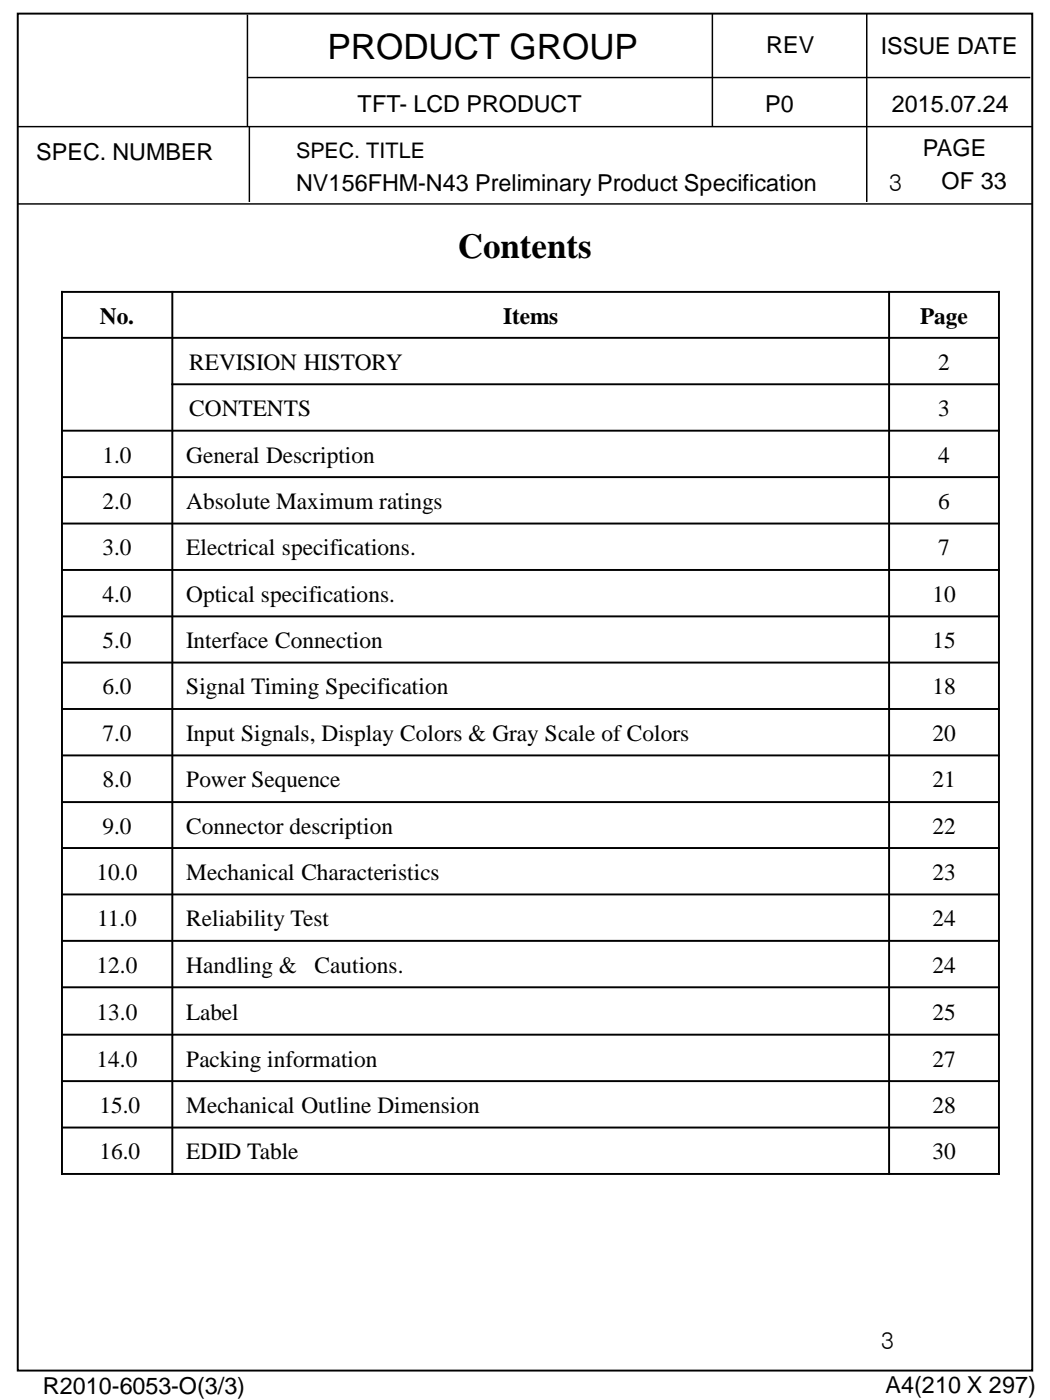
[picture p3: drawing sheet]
<svg xmlns="http://www.w3.org/2000/svg" width="190mm" height="254mm" viewBox="0 0 190 254" stroke-linecap="round" stroke-linejoin="round" font-family="sans-serif">
<defs><g id="words">
<g font-size="6.3">
<text x="59.4" y="10.7">PRODUCT GROUP</text>
<text x="83.1" y="46.8">Contents</text>
</g>
<g font-size="4.2">
<text x="139" y="9.6">REV</text>
<text x="159.8" y="9.8">ISSUE DATE</text>
<text x="64.9" y="20.4">TFT- LCD PRODUCT</text>
<text x="138.8" y="20.4">P0</text>
<text x="161.8" y="20.4">2015.07.24</text>
<text x="6.6" y="28.9">SPEC. NUMBER</text>
<text x="167.5" y="28.4">PAGE</text>
<text x="53.7" y="34.7">NV156FHM-N43 Preliminary Product Specification</text>
<text x="161.2" y="34.6">3</text>
<text x="170.8" y="34.3">OF 33</text>
<text x="18.1" y="58.7">No.</text>
<text x="91.3" y="58.7">Items</text>
<text x="167" y="58.7">Page</text>
<text x="34.3" y="67.1">REVISION HISTORY</text>
<text x="170.2" y="67.1">2</text>
<text x="34.3" y="75.5">CONTENTS</text>
<text x="170.2" y="75.5">3</text>
<text x="18.6" y="83.9">1.0</text>
<text x="33.8" y="83.9">General Description</text>
<text x="170.2" y="83.9">4</text>
<text x="18.6" y="92.3">2.0</text>
<text x="33.8" y="92.3">Absolute Maximum ratings</text>
<text x="170.2" y="92.3">6</text>
<text x="18.6" y="100.8">3.0</text>
<text x="33.8" y="100.8">Electrical specifications.</text>
<text x="170.2" y="100.8">7</text>
<text x="18.6" y="109.2">4.0</text>
<text x="33.8" y="109.2">Optical specifications.</text>
<text x="169.2" y="109.2">10</text>
<text x="18.6" y="117.6">5.0</text>
<text x="33.8" y="117.6">Interface Connection</text>
<text x="169.2" y="117.6">15</text>
<text x="18.6" y="126">6.0</text>
<text x="33.8" y="126">Signal Timing Specification</text>
<text x="169.2" y="126">18</text>
<text x="18.6" y="134.4">7.0</text>
<text x="33.8" y="134.4">Input Signals, Display Colors &amp; Gray Scale of Colors</text>
<text x="169.2" y="134.4">20</text>
<text x="18.6" y="142.9">8.0</text>
<text x="33.8" y="142.9">Power Sequence</text>
<text x="169.2" y="142.9">21</text>
<text x="18.6" y="151.3">9.0</text>
<text x="33.8" y="151.3">Connector description</text>
<text x="169.2" y="151.3">22</text>
<text x="17.5" y="159.6">10.0</text>
<text x="33.8" y="159.6">Mechanical Characteristics</text>
<text x="169.2" y="159.6">23</text>
<text x="17.6" y="168.1">11.0</text>
<text x="33.8" y="168.1">Reliability Test</text>
<text x="169.2" y="168.1">24</text>
<text x="17.5" y="176.5">12.0</text>
<text x="33.8" y="176.5">Handling &amp;</text>
<text x="57.1" y="176.5">Cautions.</text>
<text x="169.2" y="176.5">24</text>
<text x="17.5" y="185">13.0</text>
<text x="33.8" y="185">Label</text>
<text x="169.2" y="185">25</text>
<text x="17.5" y="193.5">14.0</text>
<text x="33.8" y="193.5">Packing information</text>
<text x="169.2" y="193.5">27</text>
<text x="18" y="201.9">15.0</text>
<text x="33.8" y="201.9">Mechanical Outline Dimension</text>
<text x="169.2" y="201.9">28</text>
<text x="18" y="210.4">16.0</text>
<text x="33.8" y="210.4">EDID Table</text>
<text x="169.2" y="210.4">30</text>
<text x="159.8" y="244.7">3</text>
<text x="7.8" y="253">R2010-6053-O(3/3)</text>
<text x="160.7" y="252.8">A4(210 X 297)</text>
</g>
<text font-size="3.9" x="53.7" y="28.7">SPEC. TITLE</text>
</g></defs>
<!-- layer: fo -->
<path d="M3.2 2.5h184.1v246.2h-184.1z" fill="none" stroke="#000" stroke-width=".35"/>
<path d="M44.9 2.6v20.4M44.9 14.1h142M129.2 2.5v20.4M157.3 2.5v20.4M3.2 23h184.1M3.2 37h184.1M45.2 23v13.6M157.3 23v13.6" fill="none" stroke="#000" stroke-width=".26"/>
<g fill="none" stroke="#000" stroke-width=".35">
<path d="M11.1 53h170.3M11.2 52.8v160.4M31.3 52.8v160.4M161.3 52.8v160.4M181.2 52.8v160.4M11.1 61.3h170.3M11.1 78.1h170.3M31.1 69.7h150.3M11.1 86.6h170.3M11.1 95h170.3M11.1 103.4h170.3M11.1 111.8h170.3"/>
<path d="M11.1 120.2h170.3M11.1 128.6h170.3M11.1 137.1h170.3M11.1 145.5h170.3M11.1 153.9h170.3M11.1 162.3h170.3M11.1 170.7h170.3M11.1 179.1h170.3M11.1 187.7h170.3M11.1 196.1h170.3M11.1 204.6h170.3M11.1 213h170.3"/>
</g>
<use href="#words"/>
</svg>
